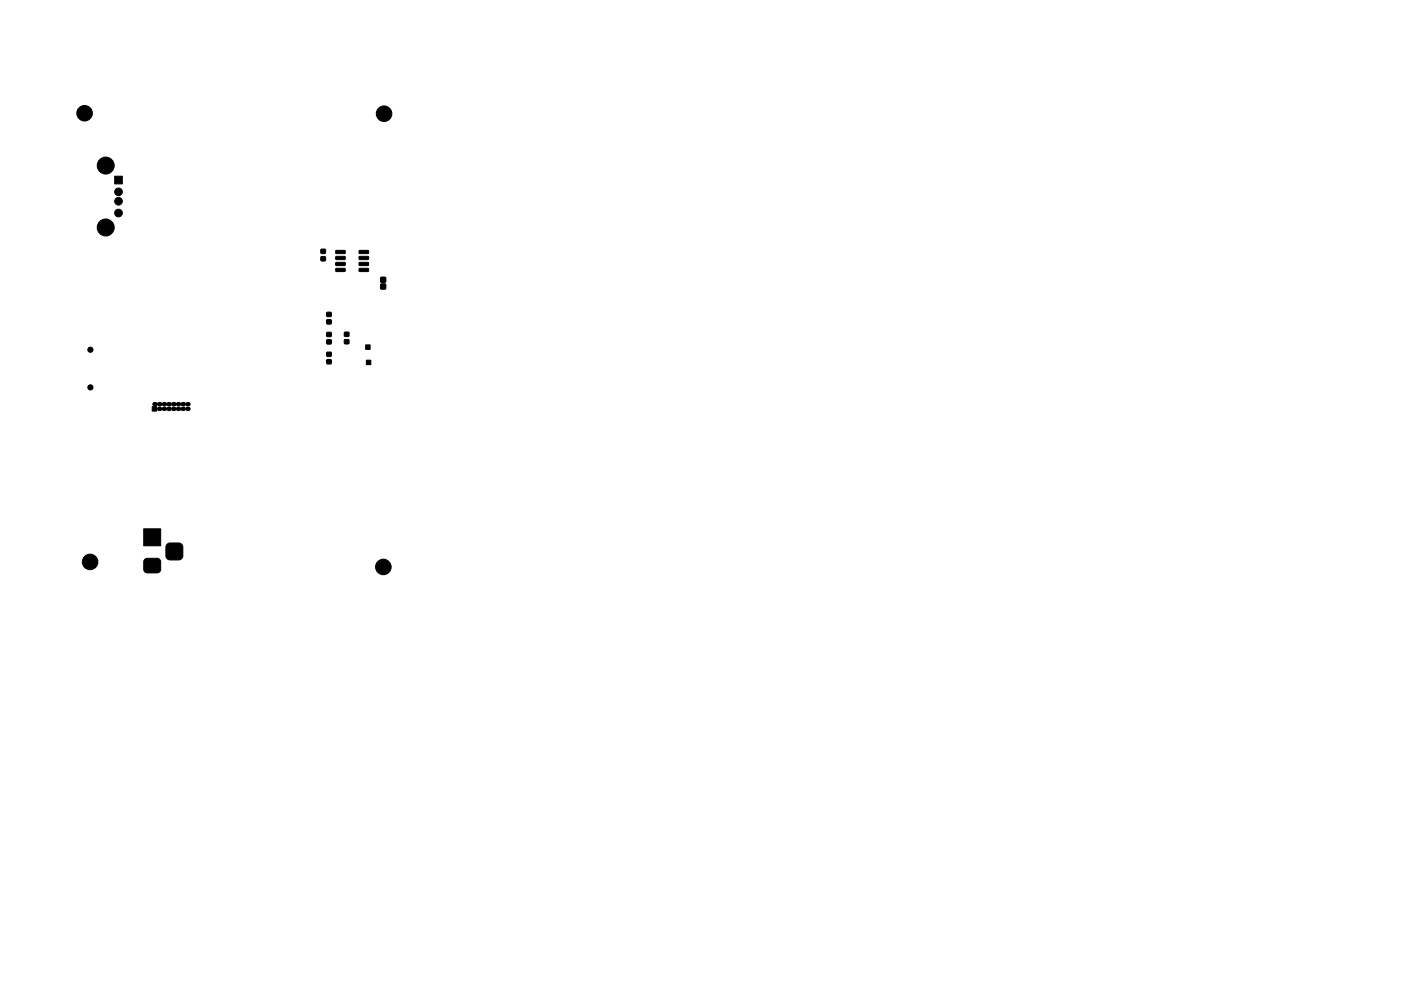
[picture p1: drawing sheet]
<svg xmlns="http://www.w3.org/2000/svg" width="297mm" height="210mm" viewBox="0 0 297 210" stroke-linecap="round" stroke-linejoin="round" font-family="sans-serif">
<g fill="#000" stroke="#000" stroke-width=".21">
<path d="M24.3 37.4h1.6v1.6h-1.6zM68.1 52.9h.9v.8l-.9 .1zM68.1 54.5h.9v.8h-.9zM71.2 53.2l1.9-.1 .1 .6-.1 .1h-1.8zM71.2 54.4h1.9l.1 .6-.1 .1h-1.8zM71.2 55.7h1.9l.1 .5-.1 .2-1.8-.1zM71.2 57l1.9-.1 .1 .6-.1 .1h-1.8zM76.2 57l1.8-.1 .2 .6-.2 .1h-1.8zM76.2 55.7h1.8l.2 .5-.2 .2-1.8-.1zM76.2 54.4h1.8l.2 .6-.2 .1h-1.8zM76.2 53.2l1.8-.1 .2 .6-.2 .1h-1.8zM80.7 58.9h1v1h-1z"/>
<path d="M69.3 67.9h.9v.8h-.9zM69.3 66.3h.9v.8h-.9zM69.3 70.5h.9v.9h-.9zM69.3 72.1h.9v.8l-.9 .1zM69.3 74.8l.9-.1v.9h-.9zM69.3 76.3h.9v.8l-.9 .1zM73 70.5h.9l.1 .8-.9 .1zM73 72.1h.9l.1 .8h-.9zM77.5 73.2h1v.9h-1zM77.7 76.4h.9v1h-.9zM80.7 60.3h1v1h-1zM32.3 86.3h.9v.9h-.9z"/>
<path d="M30.7 118.7l.5-.2 2.1-.1a.78 .78 0 0 1 .8 .8v1.6a.78 .78 0 0 1-.8 .7h-2.1a.77 .77 0 0 1-.7-.7v-1.7zM30.5 112.2h3.6v3.6h-3.6zM35.4 115.5l.6-.3h1.9a.9 .9 0 0 1 .9 .9v1.8a.9 .9 0 0 1-.9 .9h-1.8a.9 .9 0 0 1-.9-.9v-1.9z"/>
<circle cx="17.9" cy="24" r="1.65"/>
<circle cx="22.4" cy="35.1" r="1.8"/>
<circle cx="81.4" cy="24.1" r="1.65"/>
<circle cx="22.4" cy="48.3" r="1.8"/>
<circle cx="25.1" cy="45.2" r=".81"/>
<circle cx="25.1" cy="42.7" r=".81"/>
<circle cx="25.1" cy="40.7" r=".81"/>
<circle cx="19.2" cy="74.2" r=".55"/>
<circle cx="19.2" cy="82.2" r=".55"/>
<circle cx="19.1" cy="119.2" r="1.65"/>
<circle cx="81.3" cy="120.3" r="1.65"/>
</g>
<g fill="#000">
<circle cx="32.7" cy="85.7" r=".48"/>
<circle cx="33.7" cy="85.7" r=".48"/>
<circle cx="33.7" cy="86.7" r=".48"/>
<circle cx="34.7" cy="85.7" r=".48"/>
<circle cx="34.7" cy="86.7" r=".48"/>
<circle cx="35.7" cy="86.7" r=".48"/>
<circle cx="35.7" cy="85.7" r=".48"/>
<circle cx="36.7" cy="85.7" r=".48"/>
<circle cx="36.7" cy="86.7" r=".48"/>
<circle cx="37.7" cy="86.7" r=".48"/>
<circle cx="37.7" cy="85.7" r=".48"/>
<circle cx="38.7" cy="86.7" r=".48"/>
<circle cx="38.7" cy="85.7" r=".48"/>
<circle cx="39.7" cy="86.7" r=".48"/>
<circle cx="39.7" cy="85.7" r=".48"/>
</g>
</svg>
